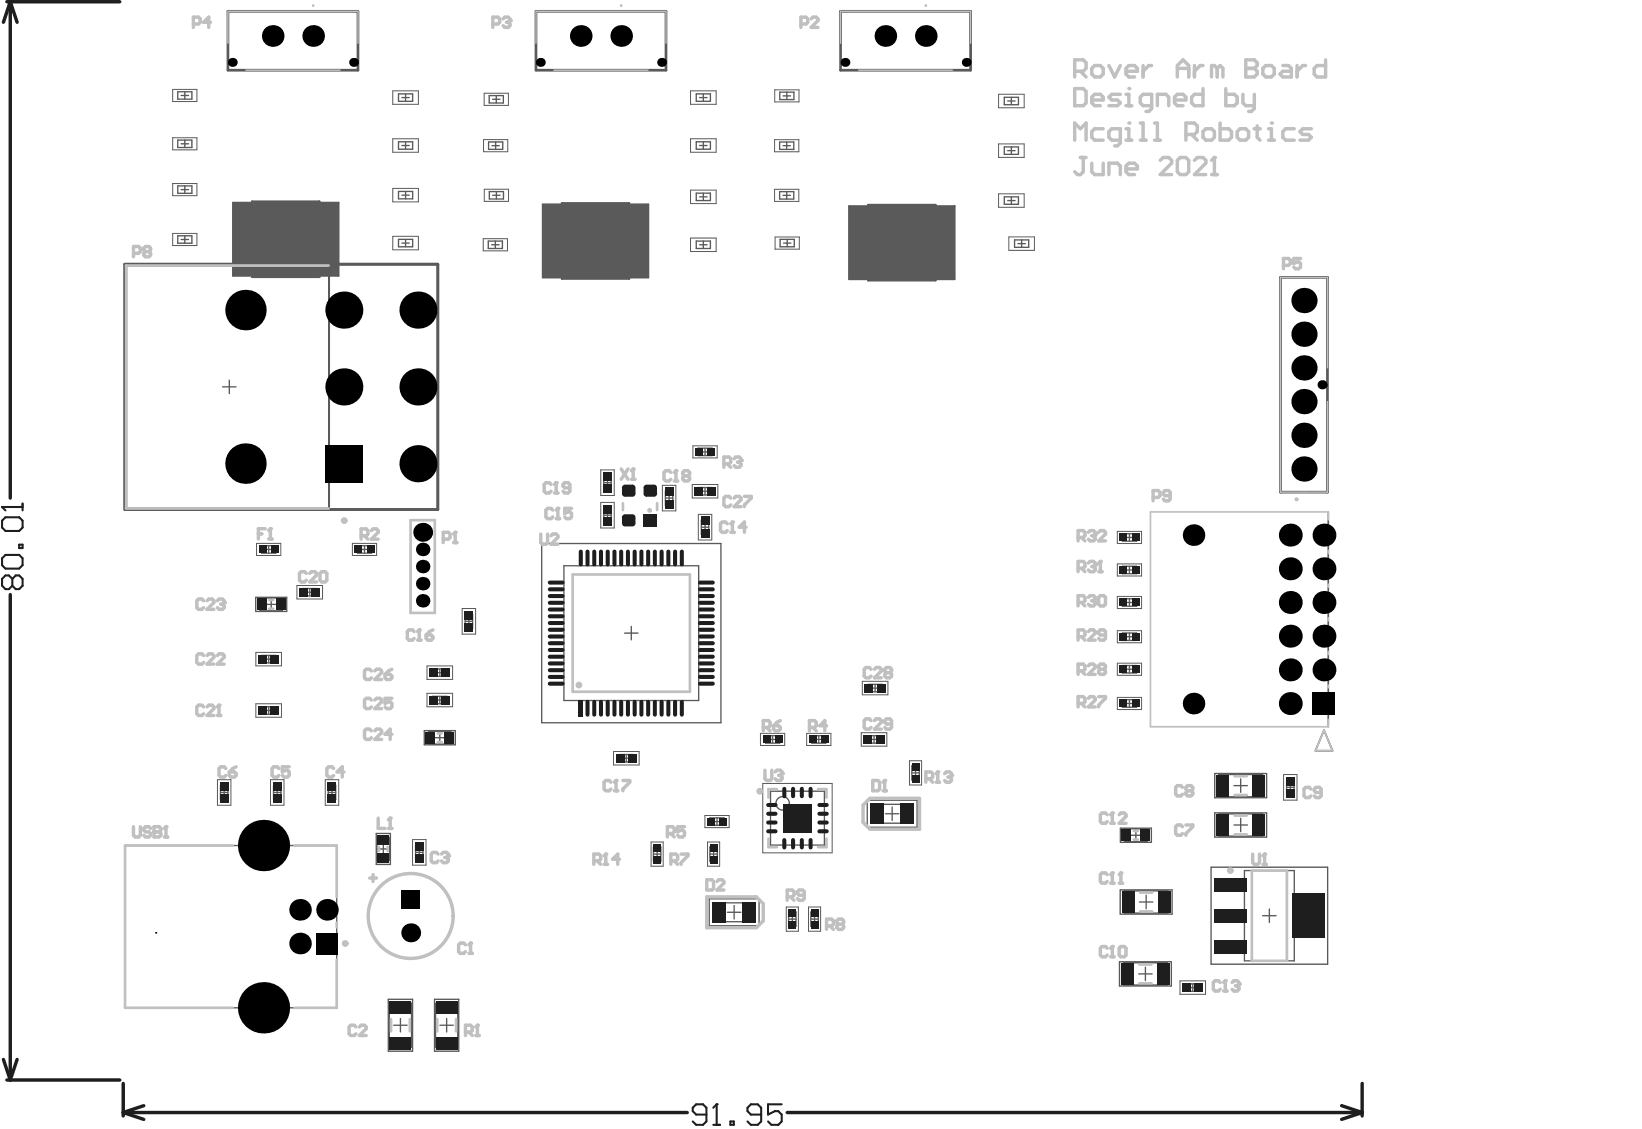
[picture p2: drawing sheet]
<svg xmlns="http://www.w3.org/2000/svg" width="405mm" height="279mm" viewBox="0 0 405 279" stroke-linecap="round" stroke-linejoin="round" font-family="sans-serif">
<g fill="#5a5a5a">
<path d="M134 50.5h4.7v-.4h16.6v.4h4.7v18h-4.7v.3h-16.6v-.3h-4.7z"/>
<path d="M209.6 50.9h4.7v-.3h16.7v.3h4.6v18h-4.6v.3h-16.7v-.3h-4.7z"/>
<path d="M57.5 50.1h4.7v-.4h16.7v.4h4.7v18h-4.7v.3h-16.7v-.3h-4.7z"/>
</g>
<g fill="none" stroke="#5a5a5a" stroke-width=".25">
<path d="M42.6 22.1h6v3h-6zM42.6 34h6v3h-6zM97 22.4h6.3v3.4h-6.3zM97 34.3h6.3v3.3h-6.3zM119.4 34.5h5.9v3h-5.9zM119.5 23h6v3h-6zM170.5 22.4h6.3v3.4h-6.3zM170.5 34.3h6.3v3.3h-6.3zM191.2 34.5h6v3h-6zM191.2 22.2h6v3h-6zM246.5 23.3h6.3v3.3h-6.3zM246.5 35.5h6.3v3.4h-6.3z"/>
<path d="M42.6 45.3h6v3h-6zM42.6 57.6h6v3h-6zM63.1 57.5h-3.5v1h3.5M63.1 51h-3.5v1h3.5M63.1 53.1h-3.5v1.1h3.5M63.1 55.3h-3.5v1h3.5M63.1 59.6h-3.5v1h3.5M63.1 50.6h14.9v16.9h-14.9zM78 57.5h3.5v1h-3.5M78 51h3.5v1h-3.5M78 53.1h3.5v1.1h-3.5M78 55.3h3.5v1h-3.5"/>
<path d="M78 59.6h3.5v1h-3.5M97 46.5h6.3v3.3h-6.3zM97 58.3h6.3v3.4h-6.3zM119.3 58.9h6v3h-6zM119.5 46.7h6v3h-6zM139.5 51h15v17h-15zM139.5 51.4h-3.5v1h3.5M139.5 53.6h-3.5v1h3.5M139.5 55.7h-3.5v1h3.5M139.5 57.9h-3.5v1h3.5M154.5 51.4h3.5v1h-3.5M154.5 53.6h3.5v1h-3.5"/>
<path d="M154.5 55.7h3.5v1h-3.5M154.5 57.9h3.5v1h-3.5M170.5 58.8h6.3v3.3h-6.3zM170.5 46.9h6.3v3.4h-6.3zM191.2 46.7h6v3h-6zM191.3 58.5h6v3h-6zM215.2 58.3h-3.6v1h3.6M215.2 51.4h14.9v17h-14.9zM215.2 51.8h-3.6v1h3.6M215.2 54h-3.6v1h3.6M215.2 56.2h-3.6v1h3.6M230.1 58.3h3.5v1h-3.5"/>
<path d="M230.1 56.2h3.5v1h-3.5M230.1 54h3.5v1h-3.5M230.1 51.8h3.5v1h-3.5M246.5 47.8h6.3v3.4h-6.3zM249 58.5h6.4v3.3h-6.4zM63.1 61.8h-3.5v1h3.5M63.1 64h-3.5v1h3.5M63.1 66.1h-3.5v1h3.5M63.3 64.3h1.7M63.3 63.5l1.7 1.7M64.1 63.5v1.7M65 63.5l-1.7 1.7"/>
<path d="M69.5 67.5a1.01 1.01 0 0 1 1-1 1.01 1.01 0 0 1 1.1 1M78 61.8h3.5v1h-3.5M78 64h3.5v1h-3.5M78 66.1h3.5v1h-3.5M139.5 60.1h-3.5v1h3.5M139.5 62.2h-3.5v1h3.5M139.5 64.4h-3.5v1h3.5M139.5 66.5h-3.5v1.1h3.5M139.7 63.9l1.7 1.7M139.7 64.8h1.7M140.6 63.9v1.7M141.4 63.9l-1.7 1.7"/>
<path d="M146 68a1.01 1.01 0 0 1 1-1 1.01 1.01 0 0 1 1 1M154.5 60.1h3.5v1h-3.5M154.5 62.2h3.5v1h-3.5M154.5 64.4h3.5v1h-3.5M154.5 66.5h3.5v1.1h-3.5M215.2 67h-3.6v1h3.6M215.2 60.5h-3.6v1h3.6M215.2 62.6h-3.6v1.1h3.6M215.2 64.8h-3.6v1h3.6M215.4 64.3l1.7 1.7M215.4 65.2h1.7M216.2 64.3v1.7"/>
<path d="M217.1 64.3l-1.7 1.7M221.6 68.4a1.01 1.01 0 0 1 1-1 1.01 1.01 0 0 1 1 1M230.1 67h3.5v1h-3.5M230.1 64.8h3.5v1h-3.5M230.1 62.6h3.5v1.1h-3.5M230.1 60.5h3.5v1h-3.5M148.3 116h3.3v6.3h-3.3zM163.5 119.8h3.3v6.3h-3.3zM170.9 119.6h6.3v3.3h-6.3zM171.1 110h5.9v3h-5.9zM63.3 134.1h6v3h-6zM87 134.1h6v3h-6z"/>
<path d="M148.3 124h3.3v6.3h-3.3zM172.4 127h3.3v6.3h-3.3zM275.8 131.2h6v3h-6zM275.8 139.2h6v3h-6zM73.3 144.5h6.3v3.4h-6.3zM114.1 150.2h3.3v6.3h-3.3zM275.8 147.2h6v3h-6zM275.8 155.7h6v3h-6zM63.2 161h6.3v3.4h-6.3zM63.2 173.7h6.3v3.4h-6.3zM105.4 164.4h6.3v3.3h-6.3zM105.4 171.1h6.3v3.4h-6.3z"/>
<path d="M212.9 168.2h6.3v3.3h-6.3zM275.8 163.7h6v3h-6zM275.8 172.2h6v3h-6zM53.7 192.5h3.3v6.3h-3.3zM66.8 192.5h3.3v6.3h-3.3zM80.3 192.5h3.3v6.3h-3.3zM151.5 185.5h6.3v3.3h-6.3zM187.7 181h6v3h-6zM188.3 193.4h17.1v17.1h-17.1zM199.1 181h6v3h-6zM212.6 180.9h6.3v3.3h-6.3zM224.5 187.8h3v6h-3z"/>
<path d="M316.9 191.2h3.3v6.3h-3.3zM101.8 207.3h3.4v6.3h-3.4zM160.7 207.8h3v6h-3zM174 201.3h6v3h-6zM174.7 207.8h3v6h-3zM194.1 223.9h3v6h-3zM199.6 223.9h3v6h-3zM291.3 242.1h6.3v3.4h-6.3z"/>
</g>
<g fill="none" stroke="#5a5a5a" stroke-width=".33">
<path d="M43.9 22.7h3.5v1.8h-3.5zM43.9 34.6h3.5v1.8h-3.5zM44.7 23.6h1.8M44.7 35.5h1.8M45.6 22.7v1.8M45.6 34.6v1.8M98.4 23.2h3.5v1.8h-3.5zM98.4 35h3.5v1.8h-3.5zM99.2 35.9h1.8M99.2 24.1h1.8M100.1 23.2v1.8M100.1 35v1.8"/>
<path d="M120.6 35h3.5v1.9h-3.5zM120.8 23.6h3.5v1.8h-3.5zM121.4 36h1.9M121.6 24.5h1.8M122.4 35v1.9M122.5 23.6v1.8M171.9 35h3.5v1.8h-3.5zM171.9 23.2h3.5v1.8h-3.5zM172.7 35.9h1.8M172.7 24.1h1.8M173.6 23.2v1.8M173.6 35v1.8"/>
<path d="M192.5 35.1h3.5v1.8h-3.5zM192.5 22.8h3.5v1.8h-3.5zM193.3 36h1.8M193.3 23.7h1.9M194.2 35.1v1.8M194.2 22.8v1.8M247.9 24h3.5v1.9h-3.5zM247.9 36.3h3.5v1.8h-3.5zM248.7 37.2h1.9M248.7 24.9h1.9M249.7 24v1.9M249.7 36.3v1.8"/>
<path d="M43.9 45.9h3.5v1.8h-3.5zM43.9 58.2h3.5v1.8h-3.5zM44.7 59.1h1.8M44.7 46.8h1.8M45.6 45.9v1.8M45.6 58.2v1.8M98.4 47.3h3.5v1.8h-3.5zM98.4 59.1h3.5v1.8h-3.5zM99.2 48.2h1.8M100.1 47.3v1.8M100.1 59.1v1.8M120.5 59.5h3.5v1.8h-3.5z"/>
<path d="M120.8 47.3h3.5v1.8h-3.5zM121.6 48.2h1.9M122.3 59.5v1.8M122.5 47.3v1.8M171.9 47.7h3.5v1.8h-3.5zM171.9 59.5h3.5v1.8h-3.5zM172.7 48.6h1.8M173.6 47.7v1.8M173.6 59.5v1.8M192.5 47.3h3.5v1.8h-3.5zM192.6 59.1h3.5v1.8h-3.5zM193.3 48.2h1.8"/>
<path d="M194.2 47.3v1.8M194.3 59.1v1.8M247.9 48.6h3.5v1.8h-3.5zM248.7 49.5h1.9M249.7 48.6v1.8M250.5 59.2h3.4v1.9h-3.4zM252.2 59.2v1.9M99.2 60h1.8M121.4 60.4h1.8M172.7 60.4h1.8M193.4 60h1.8M251.3 60.1h1.8"/>
<path d="M54.9 95.5h3.4M56.6 93.8v3.4M149.1 119.2h1.8M149.1 117.4h1.8v3.5h-1.8zM150 118.2v1.9M172.3 110.6h3.5v1.9h-3.5zM173.1 111.5h1.9M174 110.6v1.9M64.6 134.7h3.5v1.8h-3.5zM65.4 135.6h1.8M66.3 134.7v1.8M88.2 134.7h3.5v1.8h-3.5z"/>
<path d="M89.1 135.6h1.8M90 134.7v1.8M133.7 134.2h44.3v44.2h-44.3zM139.2 139.7h33.3v33.2h-33.3zM149.1 127.2h1.8M149.1 125.4h1.8v3.5h-1.8zM150 126.3v1.8M164.3 123h1.8M164.3 121.2h1.8v3.5h-1.8zM165.2 122v1.9M172.3 120.3h3.5v1.9h-3.5zM173.1 121.3h1.9"/>
<path d="M173.1 130.1h1.9M173.1 128.4h1.9v3.5h-1.9zM174 120.3v1.9M174 129.2v1.9M277.1 131.8h3.5v1.8h-3.5zM277.1 139.8h3.5v1.8h-3.5zM277.9 132.7h1.8M278.8 131.8v1.8M278.8 139.8v1.8M63.1 147.4h7.7v3.5h-7.7zM64.2 147.6h5.5v3.2h-5.5zM65.4 149.2h3.1"/>
<path d="M67 147.6v3.2M74.7 145.3h3.5v1.8h-3.5zM75.5 146.2h1.9M76.5 145.3v1.8M114.8 153.4h1.9M114.8 151.6h1.9v3.5h-1.9zM115.7 152.5v1.8M154.2 156.3h3.3M155.8 154.6v3.4M277.1 156.3h3.5v1.8h-3.5zM277.1 147.8h3.5v1.8h-3.5zM277.9 148.7h1.8"/>
<path d="M277.9 140.7h1.8M277.9 157.2h1.8M278.8 147.8v1.8M278.8 156.3v1.8M64.6 174.5h3.5v1.8h-3.5zM64.6 161.8h3.5v1.8h-3.5zM65.4 175.4h1.8M65.4 162.7h1.8M66.3 161.8v1.8M66.3 174.5v1.8M106.8 165.1h3.5v1.9h-3.5zM106.8 171.9h3.5v1.8h-3.5z"/>
<path d="M107.7 172.8h1.8M107.7 166h1.8M108.6 165.1v1.9M108.6 171.9v1.8M214.3 168.9h3.5v1.9h-3.5zM215.1 169.9h1.8M216 168.9v1.9M277.1 164.3h3.5v1.8h-3.5zM277.1 172.7h3.5v1.9h-3.5zM277.9 173.7h1.8M277.9 165.2h1.8M278.8 164.3v1.8"/>
<path d="M278.8 172.7v1.9M54.4 195.6h1.9M54.4 193.9h1.9v3.5h-1.9zM55.3 194.7v1.8M67.5 195.6h1.9M67.5 193.9h1.9v3.5h-1.9zM68.4 194.7v1.8M81 195.6h1.9M81 193.9h1.9v3.5h-1.9zM82 194.7v1.8M104.7 180.4h7.7v3.4h-7.7zM105.8 180.5h5.5v3.2h-5.5z"/>
<path d="M107 182.1h3.1M108.6 180.5v3.2M152.9 186.3h3.5v1.8h-3.5zM153.7 187.2h1.8M154.6 186.3v1.8M189 181.6h3.5v1.8h-3.5zM189.8 182.5h1.8M190.2 195.3h13.3v13.3h-13.3zM190.7 181.6v1.8M200.4 181.6h3.5v1.8h-3.5zM201.2 182.5h1.8M202.1 181.6v1.8"/>
<path d="M214 181.6h3.5v1.8h-3.5zM214.1 197.6h12.3v6.6h-12.3zM214.9 182.5h1.8M215.8 181.6v1.8M216.6 198.6h7.3v4.6h-7.3zM220.2 199.2v3.3M225.1 190.8h1.8M225.1 189h1.8v3.5h-1.8zM226 189.9v1.8M299.9 190.9h12.8v6h-12.8zM300.9 191.2h10.8v5.5h-10.8zM304.6 193.9h3.3"/>
<path d="M306.3 192.3v3.3M317.6 194.4h1.8M317.6 192.6h1.8v3.5h-1.8zM318.5 193.4v1.9M30.9 208.7h52.2v40.1h-52.2zM92.9 205.7h3.5v7.7h-3.5zM93 209.6h3.2M93 206.8h3.2v5.5h-3.2zM94.6 208v3.1M102.6 210.4h1.8M102.6 208.7h1.8v3.5h-1.8zM103.5 209.5v1.8"/>
<path d="M161.3 210.8h1.8M161.3 209.1h1.8v3.5h-1.8zM162.2 209.9v1.8M175.2 210.8h1.9M175.2 209.1h1.9v3.5h-1.9zM175.3 201.9h3.5v1.8h-3.5zM176.1 202.8h1.8M176.2 209.9v1.8M177 201.9v1.8M195.2 202h3.3M196.9 200.3v3.3M218.6 200.9h3.3"/>
<path d="M276.5 219.7h12.8v6h-12.8zM276.6 204.4h7.6v3.5h-7.6zM277.5 219.9h10.8v5.5h-10.8zM277.7 204.6h5.4v3.2h-5.4zM278.8 206.2h3.2M280.4 204.6v3.2M299 214.1h28.7v23.9h-28.7zM299.9 200.7h12.8v5.9h-12.8zM300.9 200.9h10.8v5.5h-10.8zM304.6 203.7h3.3M306.3 202v3.3M307.2 214.9h12.3v22.3h-12.3z"/>
<path d="M175.1 221.9h12.3v6.6h-12.3zM177.6 222.9h7.3v4.6h-7.3zM179.6 225.2h3.3M181.2 223.5v3.4M194.7 226.9h1.8M194.7 225.1h1.8v3.5h-1.8zM195.6 226v1.8M200.2 226.9h1.8M200.2 225.1h1.8v3.5h-1.8zM201.1 226v1.8M276.4 237.4h12.8v6h-12.8zM277.4 237.7h10.8v5.5h-10.8z"/>
<path d="M281.3 222.7h3.3M282.8 238.7v3.4M282.9 221v3.3M311.7 226h3.3M313.4 224.4v3.3M95.9 246.7h5.9v12.8h-5.9zM96.1 247.7h5.5v10.8h-5.5zM97.2 253.1h3.3M98.9 251.4v3.3M107.3 246.7h6v12.8h-6zM107.5 247.7h5.5v10.8h-5.5zM108.6 253.1h3.3"/>
<path d="M110.3 251.4v3.3M281.1 240.4h3.3M292.7 242.9h3.5v1.8h-3.5zM293.5 243.8h1.9M294.4 242.9v1.8"/>
<circle cx="193.2" cy="198.3" r="1.66"/>
</g>
<path d="M57.5 50.1h4.7v-.4h16.7v.4h4.7v18h-4.7v.3h-16.7v-.3h-4.7zM134 50.5h4.7v-.4h16.6v.4h4.7v18h-4.7v.3h-16.6v-.3h-4.7zM209.6 50.9h4.7v-.3h16.7v.3h4.6v18h-4.6v.3h-16.7v-.3h-4.7z" fill="none" stroke="#5a5a5a" stroke-width=".51"/>
<path d="M56.3 2.8h32.1v14.5h-32.1zM132.3 2.8h32.1v14.5h-32.1zM207.5 2.8h32.1v14.5h-32.1zM30.8 65.2h77.3v60.6h-77.3zM316.1 68.5h11.6v53h-11.6z" fill="none" stroke="#5a5a5a" stroke-width=".67"/>
<path d="M327.9 126.4v53M326.8 180.2l2.2 5.1h-4.3z" fill="none" stroke="#5a5a5a" stroke-width=".42"/>
<path d="M31.2 65.6h50v59.8h-50z" fill="none" stroke="#5a5a5a" stroke-width=".5"/>
<path d="M38.4 230.3h.1" fill="none" stroke="#000" stroke-width=".25"/>
<g fill="none" stroke="#c0c0c0" stroke-width=".67">
<path d="M31.1 65.6h50M31.2 65.6v59.8M31.1 125.5h50M101.4 128.4h5.9v22.9h-5.9zM153.8 124.2v1.7M162.2 124.2v1.7M66.5 148.1h1M66.5 150.3h1M141.4 141.8h28.9v29h-28.9zM108.1 181h1M108.1 183.2h1M191.8 194.8h-2.1v2.1"/>
<path d="M201.9 194.8h2.1v2.1M304.8 196.3h3M304.8 191.6h3M57.4 208.7h-26.5v40.1h26.5M72.7 208.7h10.4v12.7M93.5 209.1v1M95.7 209.1v1M189.7 207v2.1h2.1M204 207v2.1h-2.1M279.9 205.1h1M279.9 207.3h1M304.8 206h3"/>
<path d="M304.8 201.3h3M309 214.9h8.7v22.3h-8.7zM83.1 227.8v1.1M83.1 236.9v11.9h-10.4M281.3 238.1h3M281.4 220.3h3M281.4 225h3M96.5 251.6v3M101.2 251.6v3M107.9 251.6v3M112.6 251.6v3M281.3 242.7h3"/>
</g>
<path d="M178.7 114.5h1.3l.4-.4v-.9l-.4-.4h-1.3v2.5M179.5 114.5l.9 .8M181.2 113.2l.5-.4h.8l.4 .4v.5M214.7 197.1h12.3v7.6h-12.3l-1.6-1.7v-4.2zM174.5 221.4h12.2l1.7 1.7v4.2l-1.7 1.7h-12.2z" fill="none" stroke="#c0c0c0" stroke-width=".85"/>
<path d="M327.9 128.3v-1.9h-43.9v53h43.9v-1.8M327.9 135.8v.9M327.9 144.2v.8M327.9 152.5v.8M327.9 160.8v.8M327.9 169.1v.7M326.8 180.2l2.2 5.1h-4.3z" fill="none" stroke="#c0c0c0" stroke-width=".42"/>
<path d="M56.3 10.7v-7.9h32.1v7.9M60.7 17.3h23.3M132.3 10.7v-7.9h32.1v7.9M136.7 17.3h23.3M207.5 10.7v-7.9h32.1v7.9M211.9 17.3h23.3M327.7 90.8v-22.3h-11.6v53h11.6v-22.4" fill="none" stroke="#c0c0c0" stroke-width=".33"/>
<circle cx="182.9" cy="113.7" r=".42" fill="#c0c0c0"/>
<path d="M182.1 114.1h.4M182.5 114.1l.4 .4v.4l-.4 .4h-.8l-.5-.4M182.9 113.7l-.4 .4M63.8 131.8h.8M65.5 130.5h-1.7v2.6M66.3 133.1h.9M66.7 130.5v2.6" fill="none" stroke="#c0c0c0" stroke-width=".85"/>
<circle cx="66.7" cy="130.5" r=".42" fill="#c0c0c0"/>
<path d="M66.7 130.5l-.4 .4M50.3 174.5l-.5-.4h-.8l-.4 .4v1.7l.4 .4h.8l.5-.4M51.1 174.5l.4-.4h.9l.4 .4v.4l-1.7 1.7h1.7M53.6 176.6h.9M54.1 174.1v2.5M91.2 216.7h1.7M92.1 215.9v1.7M164.8 205.8h1.2l.4-.5v-.8l-.4-.4h-1.2v2.5M165.6 205.8l.8 .8M169 204.1h-1.7v1.2l.8-.4h.5l.4 .4v.9l-.4 .4h-.9l-.4-.4" fill="none" stroke="#c0c0c0" stroke-width=".85"/>
<circle cx="54.1" cy="174.1" r=".42" fill="#c0c0c0"/>
<path d="M47.7 5.9h1.3l.4-.4v-.8l-.4-.5h-1.3v2.6M52 5.5h-1.7l1.2-1.3v2.6M54.1 174.1l-.5 .4M87.9 253.5l-.5-.4h-.8l-.4 .4v1.7l.4 .4h.8l.5-.4M88.7 253.5l.4-.4h.9l.4 .4v.4l-1.7 1.7h1.7M114.9 254.8h1.3l.4-.5v-.8l-.4-.4h-1.3v2.5M115.7 254.8l.9 .8M117.4 255.6h.9M117.9 253.1v2.5" fill="none" stroke="#c0c0c0" stroke-width=".85"/>
<circle cx="117.9" cy="253.1" r=".42" fill="#c0c0c0"/>
<path d="M114.9 233.2l-.4-.4h-.9l-.4 .4v1.7l.4 .4h.9l.4-.4M115.7 235.3h.9M116.2 232.8v2.5M117.9 253.1l-.5 .4" fill="none" stroke="#c0c0c0" stroke-width=".85"/>
<circle cx="116.2" cy="232.8" r=".42" fill="#c0c0c0"/>
<path d="M109.4 133.1h1.3l.4-.4v-.9l-.4-.4h-1.3v2.5M111.9 133.9h.9M112.4 131.4v2.5M116.2 232.8l-.5 .4" fill="none" stroke="#c0c0c0" stroke-width=".85"/>
<circle cx="112.4" cy="131.4" r=".42" fill="#c0c0c0"/>
<path d="M112.4 131.4l-.5 .4M133.5 131.8v2.1l.4 .5h.9l.4-.5v-2.1M136 132.2l.4-.4h.9l.4 .4v.5l-1.7 1.7h1.7M136.4 125.9l-.4-.4h-.8l-.4 .4v1.7l.4 .4h.8l.4-.4M137.3 128h.8M137.7 125.5v2.5" fill="none" stroke="#c0c0c0" stroke-width=".85"/>
<circle cx="137.7" cy="125.5" r=".42" fill="#c0c0c0"/>
<path d="M136 119.6l-.4-.4h-.8l-.5 .4v1.7l.5 .4h.8l.4-.4M137.3 119.2v2.5M136.9 121.7h.8M137.7 125.5l-.4 .4M141.1 125.5h-1.7v1.3l.8-.5h.5l.4 .5v.8l-.4 .4h-.9l-.4-.4" fill="none" stroke="#c0c0c0" stroke-width=".85"/>
<circle cx="137.3" cy="119.2" r=".42" fill="#c0c0c0"/>
<path d="M121.7 5.9h1.2l.5-.4v-.8l-.5-.5h-1.2v2.6M124.2 4.7l.4-.5h.9l.4 .5v.4M137.3 119.2l-.4 .4M140.7 120.4h-1.3l-.4-.4v-.4l.4-.4h.8l.5 .4v1.7l-.5 .4h-.8l-.4-.4" fill="none" stroke="#c0c0c0" stroke-width=".85"/>
<circle cx="125.9" cy="5.1" r=".42" fill="#c0c0c0"/>
<path d="M125 5.5h.5M125.5 5.5l.4 .4v.4l-.4 .5h-.9l-.4-.5M125.9 5.1l-.4 .4M150.8 193.1l-.4-.4h-.9l-.4 .4v1.7l.4 .4h.9l.4-.4M151.7 195.2h.8M152.1 192.7v2.5" fill="none" stroke="#c0c0c0" stroke-width=".85"/>
<circle cx="152.1" cy="192.7" r=".42" fill="#c0c0c0"/>
<g fill="none" stroke="#c0c0c0" stroke-width=".85">
<path d="M152.1 192.7l-.4 .4M153.8 192.7h1.7v.4l-1.7 1.7v.4M215.4 192.7h1.3l.4 .4v1.7l-.4 .4h-1.3zM218 195.2h.8M218.4 192.7v2.5M194.3 221.4h1.3l.4-.4v-.9l-.4-.4h-1.3v2.5M195.2 221.4l.8 .8M198.5 221h-1.2l-.4-.4v-.5l.4-.4h.8l.4 .4v1.7l-.4 .4h-.8l-.4-.4M204 228.6h1.3l.4-.4v-.9l-.4-.4h-1.3v2.5M204.9 228.6l.8 .8M207 228.2l-.4-.5v-.4l.4-.4h.8l.5 .4v.4l-.5 .5M207 228.2l-.4 .4v.4l.4 .4h.8l.5-.4v-.4l-.5-.4"/>
<path d="M207 228.2h.8"/>
</g>
<circle cx="218.4" cy="192.7" r=".42" fill="#c0c0c0"/>
<path d="M215 165.2l-.4-.4h-.8l-.5 .4v1.7l.5 .4h.8l.4-.4M215.9 165.2l.4-.4h.8l.5 .4v.4l-1.7 1.7h1.7M218.8 166l-.4-.4v-.4l.4-.4h.9l.4 .4v.4l-.4 .4M218.8 166l-.4 .5v.4l.4 .4h.9l.4-.4v-.4l-.4-.5M218.8 166h.9M218.4 192.7l-.4 .4M273.3 234.1l-.4-.5h-.8l-.5 .5v1.7l.5 .4h.8l.4-.4M274.2 236.2h.8M274.6 233.6v2.6" fill="none" stroke="#c0c0c0" stroke-width=".85"/>
<circle cx="274.6" cy="233.6" r=".42" fill="#c0c0c0"/>
<path d="M273.3 201.1l-.4-.4h-.8l-.5 .4v1.7l.5 .4h.8l.4-.4M274.2 203.2h.8M274.6 200.7v2.5M274.6 233.6l-.4 .5M276.7 233.6h.8l.5 .5v1.7l-.5 .4h-.8l-.4-.4v-1.7z" fill="none" stroke="#c0c0c0" stroke-width=".85"/>
<circle cx="274.6" cy="200.7" r=".42" fill="#c0c0c0"/>
<path d="M266.1 148.7h1.3l.4-.4v-.8l-.4-.5h-1.3v2.6M267 148.7l.8 .9M268.7 147.5l.4-.5h.8l.5 .5v.4M266.1 173.7h1.3l.4-.5v-.8l-.4-.4h-1.3v2.5M267 173.7l.8 .8M268.7 172.4l.4-.4h.8l.5 .4v.4l-1.7 1.7h1.7M271.2 172h1.7v.4l-1.7 1.7v.4M274.6 200.7l-.4 .4M276.3 201.1l.4-.4h.8l.5 .4v.4l-1.7 1.7h1.7" fill="none" stroke="#c0c0c0" stroke-width=".85"/>
<circle cx="270.4" cy="147.9" r=".42" fill="#c0c0c0"/>
<path d="M268.7 139l.4-.4h.8l.5 .4v.4M266.1 140.3h1.3l.4-.4v-.9l-.4-.4h-1.3v2.5M267 140.3l.8 .8M269.5 148.3h.4M269.9 148.3l.5 .4v.4l-.5 .5h-.8l-.4-.5M270.4 147.9l-.5 .4M271.6 147h.9l.4 .5v1.6l-.4 .5h-.9l-.4-.5v-1.6z" fill="none" stroke="#c0c0c0" stroke-width=".85"/>
<circle cx="270.4" cy="139.4" r=".42" fill="#c0c0c0"/>
<path d="M269.5 139.9h.4M269.9 139.9l.5 .4v.4l-.5 .4h-.8l-.4-.4M270.4 139.4l-.5 .5M271.6 138.6v2.5M271.2 141.1h.9" fill="none" stroke="#c0c0c0" stroke-width=".85"/>
<circle cx="271.6" cy="138.6" r=".42" fill="#c0c0c0"/>
<path d="M266.1 132.7h1.3l.4-.5v-.8l-.4-.4h-1.3v2.5M267 132.7l.8 .8M268.7 131.4l.4-.4h.8l.5 .4v.4M271.6 138.6l-.4 .4" fill="none" stroke="#c0c0c0" stroke-width=".85"/>
<circle cx="270.4" cy="131.8" r=".42" fill="#c0c0c0"/>
<g fill="none" stroke="#c0c0c0" stroke-width=".85">
<path d="M33 62.5h1.2l.4-.4v-.8l-.4-.5h-1.2v2.6M35.9 62.1l-.4-.4v-.4l.4-.5h.9l.4 .5v.4l-.4 .4M35.9 62.1l-.4 .4v.5l.4 .4h.9l.4-.4v-.5l-.4-.4M35.9 62.1h.9M316.8 65.5h1.3l.4-.4v-.9l-.4-.4h-1.3v2.5M321.1 63.8h-1.7v1.3l.8-.4h.4l.5 .4v.8l-.5 .4h-.8l-.4-.4M269.5 132.2h.4M269.9 132.2l.5 .5v.4l-.5 .4h-.8l-.4-.4M270.4 131.8l-.5 .4M271.2 131.4l.4-.4h.9l.4 .4v.4l-1.7 1.7h1.7M50.3 148.3l-.5-.4h-.8l-.4 .4v1.7l.4 .4h.8l.5-.4M51.1 148.3l.4-.4h.9l.4 .4v.4l-1.7 1.7h1.7"/>
<path d="M53.6 148.3l.5-.4h.8l.4 .4v.4M50.3 161.8l-.5-.4h-.8l-.4 .4v1.7l.4 .4h.8l.5-.4M51.1 161.8l.4-.4h.9l.4 .4v.4l-1.7 1.7h1.7M53.6 161.8l.5-.4h.8l.4 .4v.4l-1.7 1.7h1.7M55.8 189.7l-.5-.4h-.8l-.4 .4v1.7l.4 .4h.8l.5-.4M56.6 190.6h1.3l.4 .4v.4l-.4 .4h-.9l-.4-.4zM58.3 189.3l-.8 .4-.9 .9M291.9 194.4l-.4-.5h-.9l-.4 .5v1.6l.4 .5h.9l.4-.5M293.2 195.2l-.4-.4v-.4l.4-.5h.8l.4 .5v.4l-.4 .4M293.2 195.2l-.4 .4v.4l.4 .5h.8l.4-.5v-.4l-.4-.4M293.2 195.2h.8M323.6 194.8l-.4-.4h-.9l-.4 .4v1.7l.4 .4h.9l.4-.4"/>
<path d="M326.1 195.6h-1.2l-.5-.4v-.4l.5-.4h.8l.4 .4v1.7l-.4 .4h-.8l-.5-.4"/>
</g>
<circle cx="55.3" cy="148.7" r=".42" fill="#c0c0c0"/>
<path d="M54.5 149.1h.4M54.9 149.1l.4 .5v.4l-.4 .4h-.8l-.5-.4M55.3 148.7l-.4 .4M75.6 141.5l-.4-.4h-.8l-.5 .4v1.7l.5 .5h.8l.4-.5M76.5 141.5l.4-.4h.8l.5 .4v.5l-1.7 1.7h1.7M79.4 141.1h.9l.4 .4v1.7l-.4 .5h-.9l-.4-.5v-1.7zM68.9 189.7l-.5-.4h-.8l-.4 .4v1.7l.4 .4h.8l.5-.4M71.4 189.3h-1.7v1.3l.8-.5h.5l.4 .5v.8l-.4 .4h-.9l-.4-.4M82.4 189.7l-.4-.4h-.9l-.4 .4v1.7l.4 .4h.9l.4-.4M84.9 190.6h-1.7l1.3-1.3v2.5M108.1 210.8l-.4-.4h-.8l-.4 .4v1.7l.4 .4h.8l.4-.4M109 210.8l.4-.4h.9l.4 .4v.5" fill="none" stroke="#c0c0c0" stroke-width=".85"/>
<circle cx="110.7" cy="211.3" r=".42" fill="#c0c0c0"/>
<path d="M93.4 202v2.5h1.6M95.9 204.5h.8M96.3 202v2.5M109.8 211.7h.5M110.3 211.7l.4 .4v.4l-.4 .4h-.9l-.4-.4M110.7 211.3l-.4 .4" fill="none" stroke="#c0c0c0" stroke-width=".85"/>
<circle cx="96.3" cy="202" r=".42" fill="#c0c0c0"/>
<path d="M102.2 155.9l-.4-.4h-.8l-.5 .4v1.7l.5 .4h.8l.4-.4M103.1 158h.8M103.5 155.5v2.5M96.3 202l-.4 .4" fill="none" stroke="#c0c0c0" stroke-width=".85"/>
<circle cx="103.5" cy="155.5" r=".42" fill="#c0c0c0"/>
<path d="M153.3 115.8l1.7 2.5M155 115.8l-1.7 2.5M155.9 118.3h.8M156.3 115.8v2.5M103.5 155.5l-.4 .4M105.2 156.8h1.3l.4 .4v.4l-.4 .4h-.9l-.4-.4zM106.9 155.5l-.9 .4-.8 .9M165.6 212.5h1.3l.4-.4v-.8l-.4-.5h-1.3v2.6M166.4 212.5l.9 .9M168.1 210.8h1.7v.5l-1.7 1.6v.5" fill="none" stroke="#c0c0c0" stroke-width=".85"/>
<circle cx="156.3" cy="115.8" r=".42" fill="#c0c0c0"/>
<path d="M156.3 115.8l-.4 .4M165.6 116.6l-.4-.4h-.9l-.4 .4v1.7l.4 .4h.9l.4-.4M166.4 118.7h.9M166.9 116.2v2.5" fill="none" stroke="#c0c0c0" stroke-width=".85"/>
<circle cx="166.9" cy="116.2" r=".42" fill="#c0c0c0"/>
<path d="M166.9 116.2l-.5 .4M169 117.5l-.4-.5v-.4l.4-.4h.8l.4 .4v.4l-.4 .5M169 117.5l-.4 .4v.4l.4 .4h.8l.4-.4v-.4l-.4-.4M169 117.5h.8M188.8 190.1v2.1l.5 .5h.8l.4-.5v-2.1M191.4 190.6l.4-.5h.8l.5 .5v.4M174.5 217.2h1.2l.5 .4v1.7l-.5 .4h-1.2zM177 217.6l.4-.4h.9l.4 .4v.4l-1.7 1.7h1.7" fill="none" stroke="#c0c0c0" stroke-width=".85"/>
<circle cx="193.1" cy="191" r=".42" fill="#c0c0c0"/>
<path d="M179.5 129.3l-.4-.4h-.8l-.5 .4v1.7l.5 .4h.8l.4-.4M180.4 131.4h.8M180.8 128.9v2.5M192.2 191.4h.4M192.6 191.4l.5 .4v.4l-.5 .5h-.8l-.4-.5M193.1 191l-.5 .4" fill="none" stroke="#c0c0c0" stroke-width=".85"/>
<circle cx="180.8" cy="128.9" r=".42" fill="#c0c0c0"/>
<path d="M180.4 123l-.4-.5h-.9l-.4 .5v1.6l.4 .5h.9l.4-.5M180.8 128.9l-.4 .4M181.2 123l.5-.5h.8l.4 .5v.4l-1.7 1.7h1.7M183.8 122.5h1.7v.5l-1.7 1.6v.5M184.2 130.1h-1.7l1.3-1.2v2.5M215 177.9l-.4-.4h-.8l-.5 .4v1.7l.5 .4h.8l.4-.4M215.9 177.9l.4-.4h.8l.5 .4v.4l-1.7 1.7h1.7M220.1 178.7h-1.3l-.4-.4v-.4l.4-.4h.9l.4 .4v1.7l-.4 .4h-.9l-.4-.4M228.5 192.2h1.3l.4-.4v-.8l-.4-.4h-1.3v2.5M229.4 192.2l.8 .9M231.1 193.1h.8M231.5 190.6v2.5" fill="none" stroke="#c0c0c0" stroke-width=".85"/>
<circle cx="231.5" cy="190.6" r=".42" fill="#c0c0c0"/>
<path d="M231.5 190.6l-.4 .4M233.2 191l.4-.4h.9l.4 .4v.4" fill="none" stroke="#c0c0c0" stroke-width=".85"/>
<circle cx="234.9" cy="191.4" r=".42" fill="#c0c0c0"/>
<path d="M234 191.8h.5M234.5 191.8l.4 .4v.5l-.4 .4h-.9l-.4-.4M234.9 191.4l-.4 .4M273.3 215.9l-.4-.4h-.8l-.5 .4v1.7l.5 .4h.8l.4-.4M274.2 218h.8M274.6 215.5v2.5" fill="none" stroke="#c0c0c0" stroke-width=".85"/>
<circle cx="274.6" cy="215.5" r=".42" fill="#c0c0c0"/>
<path d="M274.6 215.5l-.4 .4M276.3 218h.8M276.7 215.5v2.5" fill="none" stroke="#c0c0c0" stroke-width=".85"/>
<circle cx="276.7" cy="215.5" r=".42" fill="#c0c0c0"/>
<g fill="none" stroke="#c0c0c0" stroke-width=".85">
<path d="M266.1 157.2h1.3l.4-.4v-.9l-.4-.4h-1.3v2.5M267 157.2l.8 .8M268.7 155.9l.4-.4h.8l.5 .4v.4l-1.7 1.7h1.7M272.9 156.8h-1.3l-.4-.5v-.4l.4-.4h.9l.4 .4v1.7l-.4 .4h-.9l-.4-.4M266.1 165.6h1.3l.4-.4v-.8l-.4-.5h-1.3v2.6M267 165.6l.8 .9M268.7 164.4l.4-.5h.8l.5 .5v.4l-1.7 1.7h1.7M271.6 165.2l-.4-.4v-.4l.4-.5h.9l.4 .5v.4l-.4 .4M271.6 165.2l-.4 .4v.4l.4 .5h.9l.4-.5v-.4l-.4-.4M271.6 165.2h.9M276.7 215.5l-.4 .4M301.2 242.5l-.4-.4h-.9l-.4 .4v1.7l.4 .4h.9l.4-.4"/>
<path d="M302 244.6h.9M302.5 242.1v2.5"/>
</g>
<circle cx="302.5" cy="242.1" r=".42" fill="#c0c0c0"/>
<path d="M302.5 242.1l-.5 .4M304.2 242.5l.4-.4h.8l.4 .4v.4" fill="none" stroke="#c0c0c0" stroke-width=".85"/>
<circle cx="305.8" cy="242.9" r=".42" fill="#c0c0c0"/>
<g fill="none" stroke="#c0c0c0" stroke-width=".85">
<path d="M197.7 5.9h1.3l.4-.4v-.8l-.4-.5h-1.3v2.6M200.2 4.7l.5-.5h.8l.4 .5v.4l-1.7 1.7h1.7M284.6 122.8h1.3l.4-.4v-.9l-.4-.4h-1.3v2.5M288.9 122.4h-1.3l-.4-.5v-.4l.4-.4h.8l.5 .4v1.7l-.5 .4h-.8l-.4-.4M91.7 165.6l-.5-.4h-.8l-.4 .4v1.7l.4 .4h.8l.5-.4M91.7 172.8l-.5-.4h-.8l-.4 .4v1.7l.4 .4h.8l.5-.4M92.5 165.6l.4-.4h.9l.4 .4v.4l-1.7 1.7h1.7M92.5 172.8l.4-.4h.9l.4 .4v.4l-1.7 1.7h1.7M95 166.5h1.3l.4 .4v.4l-.4 .4h-.8l-.5-.4zM96.7 172.4h-1.7v1.3l.9-.5h.4l.4 .5v.8l-.4 .4h-.8l-.5-.4M96.7 165.2l-.8 .4-.9 .9M188.4 179.6h1.3l.4-.5v-.8l-.4-.4h-1.3v2.5"/>
<path d="M189.3 179.6l.8 .8M190.9 179.1h1.3l.4 .5v.4l-.4 .4h-.8l-.5-.4zM192.6 177.9l-.8 .4-.9 .8M91.7 180.4l-.5-.4h-.8l-.4 .4v1.7l.4 .4h.8l.5-.4M92.5 180.4l.4-.4h.9l.4 .4v.4l-1.7 1.7h1.7M96.7 181.3h-1.7l1.3-1.3v2.5M33 204.1v2.1l.4 .4h.8l.4-.4v-2.1M37.2 204.5l-.4-.4h-.9l-.4 .4v.4l.4 .4h.9l.4 .5v.4l-.4 .4h-.9l-.4-.4M38 204.1v2.5h1.3l.4-.4v-.4l-.4-.5h-1.3M291.9 204.1l-.4-.4h-.9l-.4 .4v1.7l.4 .4h.9l.4-.4M292.8 203.7h1.6v.4l-1.6 1.7v.4M305 243.4h.4"/>
<path d="M305.4 243.4l.4 .4v.4l-.4 .4h-.8l-.4-.4M305.8 242.9l-.4 .5"/>
</g>
<circle cx="38" cy="205.3" r=".42" fill="#c0c0c0"/>
<path d="M38 204.1h1.3l.4 .4v.4l-.4 .4h-1.3M40.6 206.6h.8M41 204.1v2.5" fill="none" stroke="#c0c0c0" stroke-width=".85"/>
<circle cx="41" cy="204.1" r=".42" fill="#c0c0c0"/>
<path d="M41 204.1l-.4 .4M146.6 212.5h1.3l.4-.4v-.8l-.4-.5h-1.3v2.6M147.4 212.5l.9 .9M149.1 213.4h.9M149.5 210.8v2.6" fill="none" stroke="#c0c0c0" stroke-width=".85"/>
<circle cx="149.5" cy="210.8" r=".42" fill="#c0c0c0"/>
<path d="M89.1 132.2h1.3l.4-.4v-.8l-.4-.4h-1.3v2.5M90 132.2l.8 .9M91.7 131l.4-.4h.8l.5 .4v.4l-1.7 1.7h1.7M149.5 210.8l-.4 .5M152.9 212.1h-1.7l1.3-1.3v2.6M309.2 210.8v2.1l.5 .5h.8l.4-.5v-2.1M311.8 213.4h.8M312.2 210.8v2.6" fill="none" stroke="#c0c0c0" stroke-width=".85"/>
<circle cx="312.2" cy="210.8" r=".42" fill="#c0c0c0"/>
<g fill="none" stroke="#c0c0c0" stroke-width=".85">
<path d="M265.3 17.6h2.1l.7-.7v-1.4l-.7-.7h-2.1v4.2M266.7 17.6l1.4 1.4M270.2 16.2h1.4l.7 .7v1.4l-.7 .7h-1.4l-.7-.7v-1.4zM273.7 16.2l1.4 2.8 1.5-2.8M278 17.6h2.8v-.7l-.7-.7h-1.4l-.7 .7v1.4l.7 .7h1.4M282.2 16.2v2.8M284.3 16.2h-.7l-1.4 1.4M290.6 19v-2.8l1.4-1.4 1.4 1.4v2.8M290.6 16.9h2.8M294.9 16.2v2.8M297 16.2h-.7l-1.4 1.4M300.5 16.9l-.7-.7h-.7v2.8"/>
<path d="M300.5 16.9v2.1M300.5 16.9l.7-.7 .7 .7v2.1M307.5 14.8v4.2h2.1l.7-.7v-.7l-.7-.7h-2.1M199.8 179.6h1.3l.4-.5v-.8l-.4-.4h-1.3v2.5M200.7 179.6l.8 .8M204 179.1h-1.6l1.2-1.2v2.5M312.2 210.8l-.4 .5"/>
</g>
<circle cx="307.5" cy="16.9" r=".42" fill="#c0c0c0"/>
<path d="M307.5 14.8h2.1l.7 .7v.7l-.7 .7h-2.1M312.5 16.2h1.4l.7 .7v1.4l-.7 .7h-1.4l-.8-.7v-1.4zM316.7 16.2h1.4l.7 .7v2.1h-2.1l-.7-.7 .7-.7h2.1M320.2 16.2v2.8M322.3 16.2h-.7l-1.4 1.4M327.2 14.8v4.2h-2.1l-.7-.7v-1.4l.7-.7h2.1M265.3 21.9h2.1l.7 .7v2.8l-.7 .7h-2.1zM269.5 24.7h2.8v-.7l-.7-.7h-1.4l-.7 .7v1.4l.7 .7h1.4M276.6 23.3h-2.2l-.7 .7 .7 .7h1.5l.7 .7-.7 .7h-2.2M278 26.1h1.4M278 23.3h.7v2.8" fill="none" stroke="#c0c0c0" stroke-width=".85"/>
<circle cx="278.7" cy="21.9" r=".42" fill="#c0c0c0"/>
<path d="M265.3 34.6v-4.2l1.4 1.4 1.4-1.4v4.2M272.3 31.8h-2.1l-.7 .7v1.4l.7 .7h2.1M276.6 34.6h-2.2l-.7-.7v-1.4l.7-.7h2.2v3.5l-.7 .7h-.8M278 31.8h.7v2.8M278 34.6h1.4M284.3 26.1h-2.1l-.7-.7v-1.4l.7-.7h2.1v3.5l-.7 .7h-.7M285.7 26.1v-2.8h2.1l.7 .7v2.1M289.9 24.7h2.8v-.7l-.7-.7h-1.4l-.7 .7v1.4l.7 .7h1.4M297 21.9v4.2h-2.1l-.7-.7v-1.4l.7-.7h2.1M302.6 21.9v4.2h2.1l.7-.7v-1.4l-.7-.7h-2.1M306.8 23.3v2.1l.7 .7h2.1M309.6 23.3v3.5l-.7 .7h-.7" fill="none" stroke="#c0c0c0" stroke-width=".85"/>
<circle cx="278.7" cy="30.4" r=".42" fill="#c0c0c0"/>
<g fill="none" stroke="#c0c0c0" stroke-width=".85">
<path d="M281.5 34.6h1.4M281.5 30.4h.7v4.2M285 34.6h1.4M285 30.4h.7v4.2M292.7 33.2h2.2l.7-.7v-1.4l-.7-.7h-2.2v4.2M294.2 33.2l1.4 1.4M297.7 31.8h1.4l.7 .7v1.4l-.7 .7h-1.4l-.7-.7v-1.4zM301.2 30.4v4.2h2.1l.7-.7v-1.4l-.7-.7h-2.1M306.1 31.8h1.4l.7 .7v1.4l-.7 .7h-1.4l-.7-.7v-1.4zM309.6 31.8h1.4M310.3 31.1v2.8l.7 .7M313.2 34.6h1.4"/>
<path d="M313.2 31.8h.7v2.8"/>
</g>
<circle cx="313.9" cy="30.4" r=".42" fill="#c0c0c0"/>
<path d="M266.7 38.9h1.4M267.4 38.9v3.5l-.7 .7h-.7l-.7-.7M286.4 39.6l.7-.7h1.4l.7 .7v.7l-2.8 2.8h2.8M291.3 38.9h1.4l.7 .7v2.8l-.7 .7h-1.4l-.7-.7v-2.8zM294.9 39.6l.7-.7h1.4l.7 .7v.7l-2.8 2.8h2.8M299.8 38.9v4.2M319.5 31.8h-2.1l-.7 .7v1.4l.7 .7h2.1M323.7 31.8h-2.1l-.7 .7 .7 .7h1.4l.7 .7-.7 .7h-2.1M269.5 40.3v2.1l.7 .7h2.1v-2.8M273.7 43.1v-2.8h2.2l.7 .7v2.1M278 41.7h2.8v-.7l-.7-.7h-1.4l-.7 .7v1.4l.7 .7h1.4M299.1 43.1h1.4" fill="none" stroke="#c0c0c0" stroke-width=".85"/>
<circle cx="299.8" cy="38.9" r=".42" fill="#c0c0c0"/>
<g fill="none" stroke="#c0c0c0" stroke-width=".85">
<path d="M299.8 38.9l-.7 .7"/>
<circle cx="101.4" cy="226.1" r="10.5"/>
</g>
<g fill="none" stroke="#c0c0c0" stroke-width=".83">
<circle cx="85" cy="128.5" r=".42"/>
<circle cx="160.4" cy="126" r=".17"/>
<circle cx="142.9" cy="169.1" r=".42"/>
<circle cx="187.5" cy="195.3" r=".42"/>
<circle cx="303.7" cy="214.9" r=".42"/>
<circle cx="85.2" cy="232.9" r=".42"/>
</g>
<g fill="none" stroke="#c0c0c0" stroke-width=".33">
<circle cx="77.3" cy="1.4" r=".17"/>
<circle cx="153.3" cy="1.4" r=".17"/>
<circle cx="228.5" cy="1.4" r=".17"/>
</g>
<circle cx="320.1" cy="123.3" r=".17" fill="none" stroke="#c0c0c0" stroke-width=".67"/>
<path d="M38.4 230.3h.1" fill="none" stroke="#000" stroke-width=".25"/>
<g fill="none" stroke="#1e1e1e" stroke-width=".85">
<path d="M1.7 .4h27.9M2.5 .4l1.7 5.1M2.5 .4v122.6M2.5 .4l-1.7 5.1M2.5 146.8v119.8M.8 261.5l1.7 5.1M1.7 266.6h27.9M4.2 261.5l-1.7 5.1M30.4 267.4v8.1M30.4 274.6l5.1 1.7M30.4 274.6h139.3M35.5 272.9l-5.1 1.7"/>
<path d="M194.3 274.6h142M331.2 272.9l5.1 1.7M336.3 267.4v8.1M336.3 274.6l-5.1 1.7"/>
</g>
<path d="M.5 128.5l.9-.8h3.3l.9 .8v1.7l-.9 .9h-3.3l-.9-.9zM.5 125.2h5.1M1.4 137h3.3l.9 .8v1.7l-.9 .9h-3.3l-.9-.9v-1.7zM4.7 134.4h.9v.9h-.9zM5.6 124.3v1.7M3 142.9l-.8-.9h-.8l-.9 .9v1.7l.9 .8h.8l.8-.8M3 142.9l.9-.9h.8l.9 .9v1.7l-.9 .8h-.8l-.9-.8M3 142.9v1.7" fill="none" stroke="#1e1e1e" stroke-width=".51"/>
<circle cx=".5" cy="125.2" r=".25" fill="#1e1e1e"/>
<path d="M.5 125.2l.9 .8M174.4 275.1h-2.5l-.9-.8v-.9l.9-.8h1.6l.9 .8v3.4l-.9 .9h-1.6l-.9-.9M176.1 277.7h1.7M176.9 272.6v5.1" fill="none" stroke="#1e1e1e" stroke-width=".51"/>
<circle cx="176.9" cy="272.6" r=".25" fill="#1e1e1e"/>
<path d="M176.9 272.6l-.8 .8M180.3 276.8h.8v.9h-.8zM187.9 275.1h-2.5l-.9-.8v-.9l.9-.8h1.7l.8 .8v3.4l-.8 .9h-1.7l-.9-.9M193 272.6h-3.4v2.5l1.7-.8h.8l.9 .8v1.7l-.9 .9h-1.7l-.8-.9" fill="none" stroke="#1e1e1e" stroke-width=".51"/>
<g fill="#000">
<circle cx="57.3" cy="15.4" r="1.1"/>
<circle cx="67.3" cy="8.9" r="2.67"/>
<circle cx="77.3" cy="8.9" r="2.67"/>
<circle cx="87.3" cy="15.4" r="1.1"/>
<circle cx="133.4" cy="15.4" r="1.1"/>
<circle cx="143.4" cy="8.9" r="2.67"/>
<circle cx="153.3" cy="8.9" r="2.67"/>
<circle cx="163.3" cy="15.4" r="1.1"/>
<circle cx="208.6" cy="15.4" r="1.1"/>
<circle cx="218.6" cy="8.9" r="2.67"/>
<circle cx="228.5" cy="8.9" r="2.67"/>
<circle cx="238.5" cy="15.4" r="1.1"/>
<circle cx="60.6" cy="76.5" r="5"/>
<circle cx="84.9" cy="76.5" r="4.6"/>
<circle cx="103.2" cy="76.5" r="4.6"/>
<circle cx="321.9" cy="74.2" r="3.1"/>
<circle cx="84.9" cy="95.5" r="4.6"/>
<circle cx="103.2" cy="95.5" r="4.6"/>
<circle cx="321.9" cy="90.8" r="3.1"/>
<circle cx="321.9" cy="99.1" r="3.1"/>
<circle cx="321.9" cy="82.5" r="3.1"/>
<circle cx="326.4" cy="95" r="1.12"/>
<circle cx="60.6" cy="114.4" r="5"/>
<circle cx="103.2" cy="114.5" r="4.6"/>
<circle cx="321.9" cy="115.8" r="3.1"/>
<circle cx="321.9" cy="107.5" r="3.1"/>
<circle cx="104.3" cy="131.4" r="2.33"/>
<circle cx="104.3" cy="139.9" r="1.67"/>
<circle cx="104.3" cy="135.6" r="1.67"/>
<circle cx="294.6" cy="132.1" r="2.66"/>
<circle cx="318.5" cy="132.1" r="2.83"/>
<circle cx="326.8" cy="132.1" r="2.83"/>
<circle cx="104.3" cy="144.1" r="1.67"/>
<circle cx="104.3" cy="148.3" r="1.67"/>
<circle cx="318.5" cy="148.7" r="2.83"/>
<circle cx="318.5" cy="140.4" r="2.83"/>
<circle cx="318.5" cy="157" r="2.83"/>
<circle cx="326.8" cy="140.4" r="2.83"/>
<circle cx="326.8" cy="157" r="2.83"/>
<circle cx="326.8" cy="148.7" r="2.83"/>
<circle cx="294.6" cy="173.7" r="2.66"/>
<circle cx="318.5" cy="173.7" r="2.83"/>
<circle cx="318.5" cy="165.4" r="2.83"/>
<circle cx="326.8" cy="165.4" r="2.83"/>
<circle cx="65.1" cy="208.7" r="6.3"/>
<circle cx="195.1" cy="200.1" r="1.1"/>
<circle cx="195.1" cy="203.6" r="1.1"/>
<circle cx="198.6" cy="203.6" r="1.1"/>
<circle cx="198.6" cy="200.1" r="1.1"/>
<circle cx="74.1" cy="224.6" r="2.66"/>
<circle cx="74.1" cy="232.9" r="2.66"/>
<circle cx="80.7" cy="224.6" r="2.66"/>
<circle cx="101.4" cy="230.3" r="2.33"/>
<circle cx="65.1" cy="248.8" r="6.3"/>
</g>
<g fill="#000">
<path d="M80.3 109.9h9.2v9.1h-9.2z" fill-rule="evenodd"/>
<path d="M324 170.8h5.7v5.7h-5.7z" fill-rule="evenodd"/>
<path d="M78.1 230.2h5.3v5.4h-5.3z" fill-rule="evenodd"/>
<path d="M99.1 219.6h4.6v4.7h-4.6z" fill-rule="evenodd"/>
</g>
<g fill="#1e1e1e">
<path d="M63.8 174.4h2v2h-2z" fill-rule="evenodd"/>
<path d="M63.9 134.7h1.8v1.8h-1.8z" fill-rule="evenodd"/>
<path d="M77 145.2h2v2h-2z" fill-rule="evenodd"/>
<path d="M90.6 134.7h1.8v1.8h-1.8z" fill-rule="evenodd"/>
<path d="M105.1 180.7h2.3v2.8h-2.3z" fill-rule="evenodd"/>
<path d="M106 171.8h2.1v2h-2.1z" fill-rule="evenodd"/>
<path d="M106 165h2.1v2.1h-2.1z" fill-rule="evenodd"/>
</g>
<path d="M145 173.3v3.1M146.7 173.3v3.1M148.4 173.3v3.1" fill="none" stroke="#1e1e1e" stroke-width="1"/>
<path d="M152.1 186.1h2v2.1h-2z" fill-rule="evenodd" fill="#1e1e1e"/>
<path d="M151.7 173.3v3.1M153.3 173.3v3.1M155 173.3v3.1" fill="none" stroke="#1e1e1e" stroke-width="1"/>
<path d="M161.3 208.4h1.8v1.9h-1.8z" fill-rule="evenodd" fill="#1e1e1e"/>
<path d="M158.3 173.3v3.1M160 173.3v3.1M161.7 173.3v3.1" fill="none" stroke="#1e1e1e" stroke-width="1"/>
<path d="M159.6 119.6h1.8l.8 .8v1.5l-.8 .7h-1.8l-.7-.7v-1.5z" fill-rule="evenodd" fill="#1e1e1e"/>
<g fill="#1e1e1e">
<path d="M158.9 120.4h.7zM159.1 119.9l.5-.3v.8h-.7z"/>
<path d="M159.6 121.9v.7zM158.9 121.9h.7v.7a.75 .75 0 0 1-.7-.7z"/>
<path d="M161.4 121.9h.8zM161.4 121.9h.8a.75 .75 0 0 1-.8 .7z"/>
<path d="M161.4 119.6v.8zM161.4 119.6a.75 .75 0 0 1 .8 .8h-.8z"/>
</g>
<path d="M165 173.3v3.1M166.7 173.3v3.1M168.3 173.3v3.1" fill="none" stroke="#1e1e1e" stroke-width="1"/>
<g fill="#1e1e1e">
<path d="M164.1 120.4h2.1v2.1h-2.1z" fill-rule="evenodd"/>
<path d="M174.6 201.9h1.8v1.8h-1.8z" fill-rule="evenodd"/>
</g>
<path d="M172.8 158.8h3.2M172.8 155.5h3.2M172.8 153.8h3.2M172.8 152.1h3.2M172.8 148.8h3.2M172.8 147.1h3.2M172.8 145.5h3.2M172.8 168.8h3.2M172.8 167.1h3.2M172.8 165.4h3.2M172.8 162.1h3.2M172.8 160.4h3.2" fill="none" stroke="#1e1e1e" stroke-width="1"/>
<g fill="#1e1e1e">
<path d="M173 130.6h2.1v2.1h-2.1z" fill-rule="evenodd"/>
<path d="M173 127.6h2.1v2h-2.1z" fill-rule="evenodd"/>
<path d="M171.5 120.2h2v2.1h-2z" fill-rule="evenodd"/>
<path d="M174.5 120.2h2.1v2.1h-2.1z" fill-rule="evenodd"/>
<path d="M174.6 110.6h1.9v1.9h-1.9z" fill-rule="evenodd"/>
<path d="M171.6 110.6h1.9v1.9h-1.9z" fill-rule="evenodd"/>
<path d="M177.6 201.9h1.8v1.8h-1.8z" fill-rule="evenodd"/>
<path d="M188.3 181.6h1.8v1.8h-1.8z" fill-rule="evenodd"/>
<path d="M194.7 227.5h1.8v1.8h-1.8z" fill-rule="evenodd"/>
</g>
<path d="M193.6 194.7v1.9M195.8 194.7v1.9M193.6 207.4v1.8M195.8 207.4v1.8" fill="none" stroke="#1e1e1e" stroke-width="1"/>
<g fill="#1e1e1e">
<path d="M191.3 181.6h1.8v1.8h-1.8z" fill-rule="evenodd"/>
<path d="M200.2 227.5h1.8v1.8h-1.8z" fill-rule="evenodd"/>
</g>
<path d="M200.1 194.7v1.9M200.1 207.4v1.8" fill="none" stroke="#1e1e1e" stroke-width="1"/>
<g fill="#1e1e1e">
<path d="M199.7 181.6h1.8v1.8h-1.8z" fill-rule="evenodd"/>
<path d="M213.2 181.5h2.1v2.1h-2.1z" fill-rule="evenodd"/>
<path d="M225.1 191.4h1.8v1.8h-1.8z" fill-rule="evenodd"/>
<path d="M225.1 188.4h1.8v1.8h-1.8z" fill-rule="evenodd"/>
<path d="M279.4 172.7h1.8v1.9h-1.8z" fill-rule="evenodd"/>
<path d="M279.4 164.3h1.8v1.8h-1.8z" fill-rule="evenodd"/>
<path d="M279.4 147.8h1.8v1.8h-1.8z" fill-rule="evenodd"/>
<path d="M279.4 139.8h1.8v1.8h-1.8z" fill-rule="evenodd"/>
<path d="M279.4 131.8h1.8v1.8h-1.8z" fill-rule="evenodd"/>
<path d="M63.8 161.7h2v2h-2z" fill-rule="evenodd"/>
<path d="M63.5 147.8h2.3v2.8h-2.3z" fill-rule="evenodd"/>
</g>
<path d="M145 136.2v3.1M146.7 136.2v3.1M148.4 136.2v3.1M151.7 136.2v3.1M153.3 136.2v3.1M155 136.2v3.1" fill="none" stroke="#1e1e1e" stroke-width="1"/>
<path d="M161.3 211.4h1.8v1.8h-1.8z" fill-rule="evenodd" fill="#1e1e1e"/>
<path d="M158.3 136.2v3.1M160 136.2v3.1M161.7 136.2v3.1M165 136.2v3.1M166.7 136.2v3.1M168.3 136.2v3.1" fill="none" stroke="#1e1e1e" stroke-width="1"/>
<path d="M164.1 123.5h2.1v2h-2.1z" fill-rule="evenodd" fill="#1e1e1e"/>
<path d="M172.8 157.1h3.2M172.8 150.5h3.2M172.8 143.8h3.2M172.8 163.8h3.2" fill="none" stroke="#1e1e1e" stroke-width="1"/>
<g fill="#1e1e1e">
<path d="M194.7 224.5h1.8v1.8h-1.8z" fill-rule="evenodd"/>
<path d="M200.2 224.5h1.8v1.8h-1.8z" fill-rule="evenodd"/>
<path d="M213.5 168.8h2v2.1h-2z" fill-rule="evenodd"/>
<path d="M279.4 156.3h1.8v1.8h-1.8z" fill-rule="evenodd"/>
<path d="M285.6 237.7h3.1v5.4h-3.1z" fill-rule="evenodd"/>
<path d="M285.8 220h3.1v5.3h-3.1z" fill-rule="evenodd"/>
<path d="M294.9 242.8h2.1v2h-2.1z" fill-rule="evenodd"/>
<path d="M300.3 201h3.1v5.3h-3.1z" fill-rule="evenodd"/>
<path d="M300.3 191.3h3.1v5.3h-3.1z" fill-rule="evenodd"/>
<path d="M158.9 126.9h3.3v3h-3.3z" fill-rule="evenodd"/>
<path d="M281.6 204.8h2.3v2.8h-2.3z" fill-rule="evenodd"/>
<path d="M54.3 193.1h2.1v2h-2.1z" fill-rule="evenodd"/>
<path d="M80.9 193.1h2.1v2h-2.1z" fill-rule="evenodd"/>
<path d="M67.4 193.1h2.1v2h-2.1z" fill-rule="evenodd"/>
<path d="M66.8 174.4h2.1v2h-2.1z" fill-rule="evenodd"/>
<path d="M73.9 145.2h2.1v2h-2.1z" fill-rule="evenodd"/>
<path d="M87.6 134.7h1.8v1.8h-1.8z" fill-rule="evenodd"/>
<path d="M66.9 134.7h1.8v1.8h-1.8z" fill-rule="evenodd"/>
<path d="M107.6 247.1h5.3v3.2h-5.3z" fill-rule="evenodd"/>
<path d="M96.2 247.1h5.3v3.2h-5.3z" fill-rule="evenodd"/>
<path d="M102.5 207.8h2v2.1h-2z" fill-rule="evenodd"/>
<path d="M93.2 206.1h2.8v2.3h-2.8z" fill-rule="evenodd"/>
<path d="M109.7 180.7h2.4v2.8h-2.4z" fill-rule="evenodd"/>
<path d="M109.1 171.8h2v2h-2z" fill-rule="evenodd"/>
<path d="M109.1 165h2v2.1h-2z" fill-rule="evenodd"/>
<path d="M114.7 150.8h2.1v2.1h-2.1z" fill-rule="evenodd"/>
<path d="M114.7 153.9h2.1v2h-2.1z" fill-rule="evenodd"/>
<path d="M142.9 172.8h1v4.1h-1z" fill-rule="evenodd"/>
</g>
<path d="M135.7 158.8h3.2M135.7 152.1h3.2M135.7 153.8h3.2M135.7 155.5h3.2M135.7 145.5h3.2M135.7 147.1h3.2M135.7 148.8h3.2M135.7 165.4h3.2M135.7 167.1h3.2M135.7 168.8h3.2M135.7 160.4h3.2M135.7 162.1h3.2" fill="none" stroke="#1e1e1e" stroke-width="1"/>
<path d="M155.1 186.1h2.1v2.1h-2.1z" fill-rule="evenodd" fill="#1e1e1e"/>
<path d="M150 173.3v3.1M156.7 173.3v3.1M163.3 173.3v3.1" fill="none" stroke="#1e1e1e" stroke-width="1"/>
<g fill="#1e1e1e">
<path d="M148.9 127.7h2.1v2h-2.1z" fill-rule="evenodd"/>
<path d="M148.9 124.6h2.1v2.1h-2.1z" fill-rule="evenodd"/>
<path d="M148.9 119.7h2.1v2h-2.1z" fill-rule="evenodd"/>
<path d="M154.3 119.6h1.8l.8 .8v1.5l-.8 .7h-1.8l-.8-.7v-1.5z" fill-rule="evenodd"/>
<path d="M175.2 208.4h1.9v1.9h-1.9z" fill-rule="evenodd"/>
</g>
<g fill="#1e1e1e">
<path d="M153.5 120.4h.8zM153.8 119.9l.5-.3v.8h-.8z"/>
<path d="M154.3 121.9v.7zM153.5 121.9h.8v.7a.75 .75 0 0 1-.8-.7z"/>
<path d="M156.1 121.9h.8zM156.1 121.9h.8a.75 .75 0 0 1-.8 .7z"/>
<path d="M156.1 119.6v.8zM156.1 119.6a.75 .75 0 0 1 .8 .8h-.8z"/>
</g>
<path d="M189.6 198.7h1.9M197.9 194.7v1.9M189.6 200.9h1.9M189.6 203h1.9M197.9 207.4v1.8" fill="none" stroke="#1e1e1e" stroke-width="1"/>
<g fill="#1e1e1e">
<path d="M214.9 198.4h3.3v5h-3.3z" fill-rule="evenodd"/>
<path d="M222.2 198.4h3.4v5h-3.4z" fill-rule="evenodd"/>
</g>
<path d="M202.3 198.7h1.8M202.3 203h1.8M202.3 200.9h1.8" fill="none" stroke="#1e1e1e" stroke-width="1"/>
<g fill="#1e1e1e">
<path d="M216.3 181.5h2v2.1h-2z" fill-rule="evenodd"/>
<path d="M202.7 181.6h1.8v1.8h-1.8z" fill-rule="evenodd"/>
<path d="M276.4 172.7h1.8v1.9h-1.8z" fill-rule="evenodd"/>
<path d="M276.4 164.3h1.8v1.8h-1.8z" fill-rule="evenodd"/>
<path d="M276.4 147.8h1.8v1.8h-1.8z" fill-rule="evenodd"/>
<path d="M276.4 139.8h1.8v1.8h-1.8z" fill-rule="evenodd"/>
<path d="M276.4 131.8h1.8v1.8h-1.8z" fill-rule="evenodd"/>
<path d="M299.7 232h8v3.4h-8z" fill-rule="evenodd"/>
<path d="M317.5 191.8h2.1v2.1h-2.1z" fill-rule="evenodd"/>
<path d="M317.5 194.9h2.1v2h-2.1z" fill-rule="evenodd"/>
<path d="M54.3 196.1h2.1v2.1h-2.1z" fill-rule="evenodd"/>
<path d="M80.9 196.1h2.1v2.1h-2.1z" fill-rule="evenodd"/>
<path d="M67.4 196.1h2.1v2.1h-2.1z" fill-rule="evenodd"/>
<path d="M66.8 161.7h2.1v2h-2.1z" fill-rule="evenodd"/>
<path d="M68.1 147.8h2.3v2.8h-2.3z" fill-rule="evenodd"/>
<path d="M107.6 255.9h5.3v3.2h-5.3z" fill-rule="evenodd"/>
<path d="M96.2 255.9h5.3v3.2h-5.3z" fill-rule="evenodd"/>
<path d="M102.5 210.9h2v2.1h-2z" fill-rule="evenodd"/>
<path d="M93.2 210.7h2.8v2.4h-2.8z" fill-rule="evenodd"/>
</g>
<path d="M143.4 136.2v3.1M150 136.2v3.1M156.7 136.2v3.1M163.3 136.2v3.1M135.7 157.1h3.2M135.7 143.8h3.2M135.7 150.5h3.2M135.7 163.8h3.2" fill="none" stroke="#1e1e1e" stroke-width="1"/>
<g fill="#1e1e1e">
<path d="M148.9 116.6h2.1v2.1h-2.1z" fill-rule="evenodd"/>
<path d="M175.2 211.4h1.9v1.8h-1.9z" fill-rule="evenodd"/>
<path d="M183.2 222.7h3.4v5h-3.4z" fill-rule="evenodd"/>
<path d="M175.9 222.7h3.3v5h-3.3z" fill-rule="evenodd"/>
</g>
<path d="M189.6 205.2h1.9" fill="none" stroke="#1e1e1e" stroke-width="1"/>
<path d="M193.4 198.5h6.9v6.9h-6.9z" fill-rule="evenodd" fill="#1e1e1e"/>
<path d="M202.3 205.2h1.8" fill="none" stroke="#1e1e1e" stroke-width="1"/>
<g fill="#1e1e1e">
<path d="M216.5 168.8h2.1v2.1h-2.1z" fill-rule="evenodd"/>
<path d="M276.8 237.7h3.1v5.4h-3.1z" fill-rule="evenodd"/>
<path d="M277 220h3.1v5.3h-3.1z" fill-rule="evenodd"/>
<path d="M276.4 156.3h1.8v1.8h-1.8z" fill-rule="evenodd"/>
<path d="M291.9 242.8h2v2h-2z" fill-rule="evenodd"/>
<path d="M299.7 216.7h8v3.4h-8z" fill-rule="evenodd"/>
<path d="M299.7 224.4h8v3.3h-8z" fill-rule="evenodd"/>
<path d="M319 220.6h8v10.9h-8z" fill-rule="evenodd"/>
<path d="M154.3 126.9h1.8l.8 .8v1.5l-.8 .7h-1.8l-.8-.7v-1.5z" fill-rule="evenodd"/>
<path d="M276.9 204.8h2.3v2.8h-2.3z" fill-rule="evenodd"/>
<path d="M309.1 201h3.2v5.3h-3.2z" fill-rule="evenodd"/>
<path d="M309.1 191.3h3.2v5.3h-3.2z" fill-rule="evenodd"/>
</g>
<g fill="#1e1e1e">
<path d="M153.5 127.7h.8zM153.8 127.2l.5-.3v.8h-.8z"/>
<path d="M154.3 129.2v.7zM153.5 129.2h.8v.7a.75 .75 0 0 1-.8-.7z"/>
<path d="M156.1 129.2h.8zM156.1 129.2h.8a.75 .75 0 0 1-.8 .7z"/>
<path d="M156.1 126.9v.8zM156.1 126.9a.75 .75 0 0 1 .8 .8h-.8z"/>
</g>
</svg>
